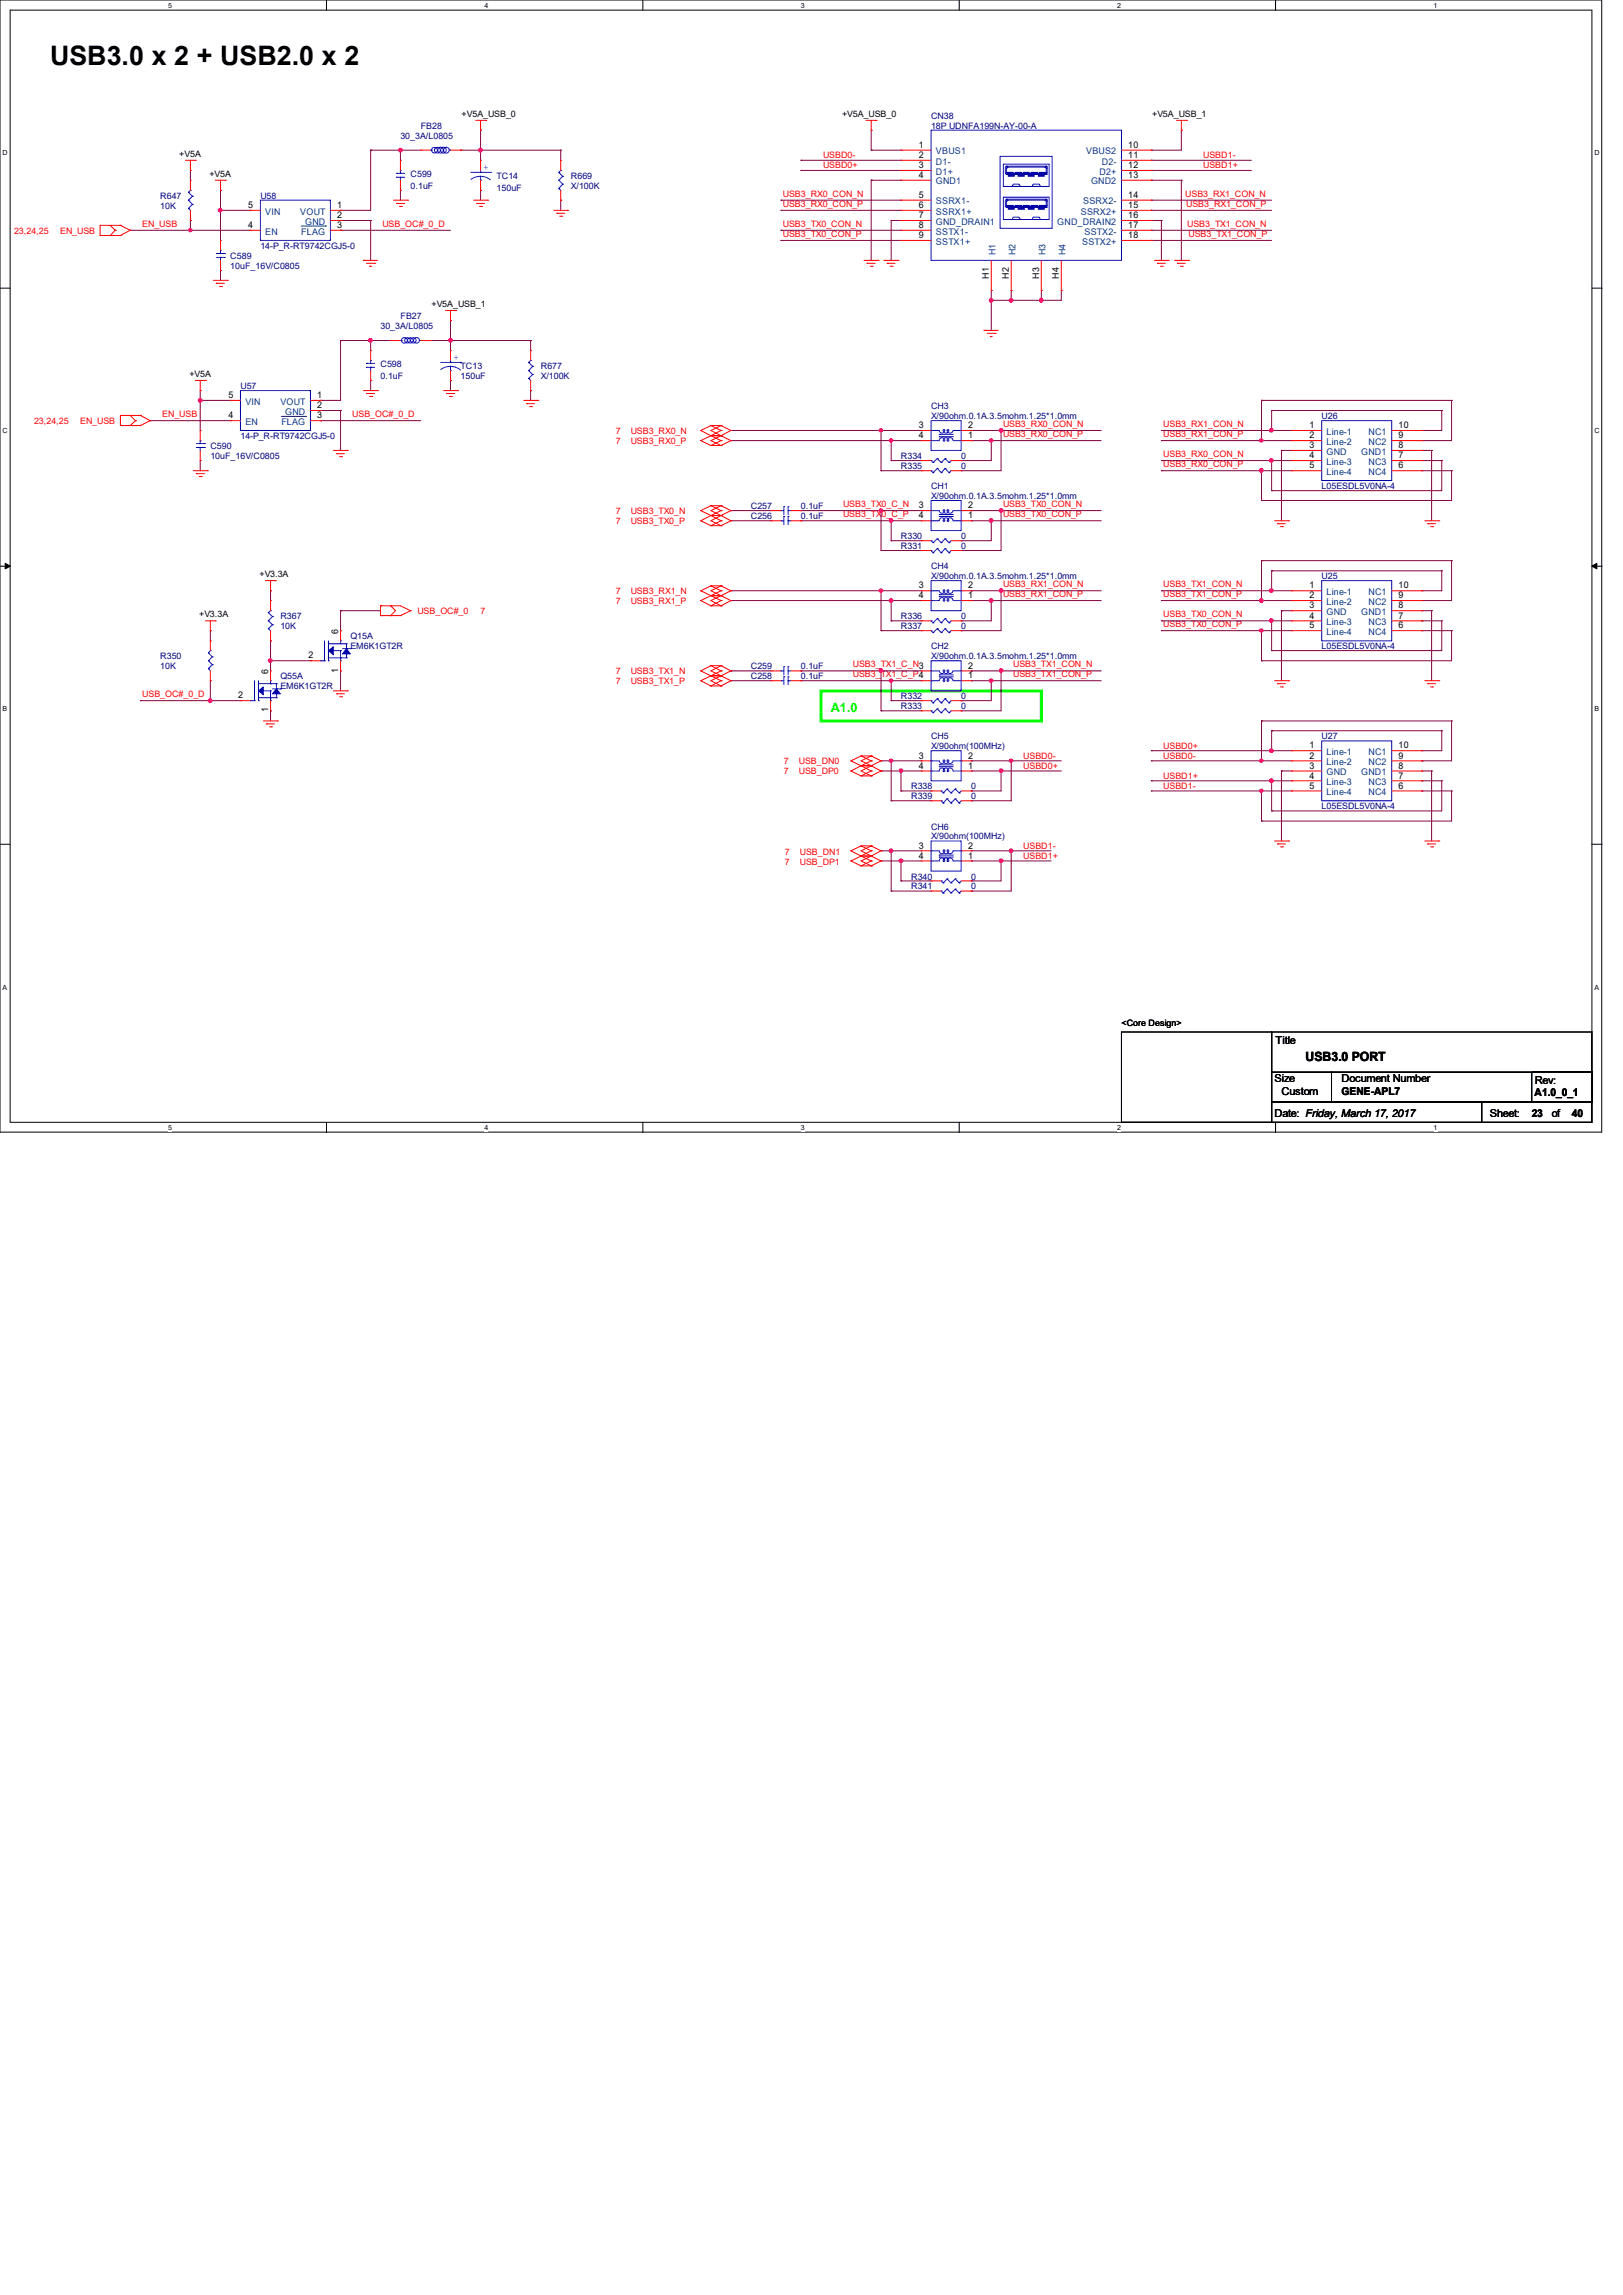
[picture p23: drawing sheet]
<svg xmlns="http://www.w3.org/2000/svg" width="210mm" height="297mm" viewBox="0 0 210 297" stroke-linecap="round" stroke-linejoin="round" font-family="sans-serif">
<defs><g id="words">
<text font-size="3.5" x="6.5" y="8.4">USB3.0 x 2 + USB2.0 x 2</text>
<text font-size="1.7" fill="#0f0" x="107.5" y="92.2">A1.0</text>
<text font-size="1.7" x="168.9" y="137.3">USB3.0 PORT</text>
<g font-size="1.4">
<text x="165.1" y="135.1">Title</text>
<text x="164.9" y="140.1">Size</text>
<text x="165.8" y="141.7">Custom</text>
<text x="173.6" y="141.7">GENE-APL7</text>
<text x="173.6" y="140.1">Document Number</text>
<text x="198.6" y="141.9">A1.0_0_1</text>
<text x="198.6" y="140.3">Rev:</text>
<text x="164.9" y="144.6">Date: Friday, March 17, 2017</text>
<text x="192.8" y="144.6">Sheet:</text>
<text x="198.2" y="144.6">23</text>
<text x="200.8" y="144.6">of</text>
<text x="203.4" y="144.6">40</text>
</g>
<g font-size="1.2">
<text x="118.9" y="19.1">1</text>
<text x="118.9" y="20.4">2</text>
<text x="118.9" y="21.8">3</text>
<text x="118.9" y="23">4</text>
<text x="146" y="19.1">10</text>
<text x="146" y="20.4">11</text>
<text x="146" y="21.8">12</text>
<text x="146" y="23">13</text>
<text x="32.1" y="29.5">4</text>
<text x="32.1" y="26.9">5</text>
<text x="43.6" y="29.5">3</text>
<text x="43.6" y="28.2">2</text>
<text x="43.6" y="26.9">1</text>
<text x="118.9" y="25.6">5</text>
<text x="118.9" y="26.9">6</text>
<text x="118.9" y="28.2">7</text>
<text x="118.9" y="29.5">8</text>
<text x="146" y="25.6">14</text>
<text x="146" y="26.9">15</text>
<text x="146" y="28.2">16</text>
<text x="146" y="29.5">17</text>
<text x="118.9" y="30.8">9</text>
<text x="146" y="30.8">18</text>
<text x="128" y="36.1" transform="rotate(-90 128 36.1)">H1</text>
<text x="130.6" y="36.1" transform="rotate(-90 130.6 36.1)">H2</text>
<text x="134.5" y="36.1" transform="rotate(-90 134.5 36.1)">H3</text>
<text x="137" y="36.1" transform="rotate(-90 137 36.1)">H4</text>
<text x="29.5" y="51.5">5</text>
<text x="41.1" y="52.8">2</text>
<text x="41.1" y="51.5">1</text>
<text x="29.5" y="54.1">4</text>
<text x="41.1" y="54.1">3</text>
<text x="118.9" y="56.7">4</text>
<text x="118.9" y="55.4">3</text>
<text x="125.3" y="55.4">2</text>
<text x="125.3" y="56.7">1</text>
<text x="169.5" y="55.4">1</text>
<text x="169.5" y="56.7">2</text>
<text x="169.5" y="58">3</text>
<text x="169.5" y="59.3">4</text>
<text x="181" y="56.7">9</text>
<text x="181" y="59.3">7</text>
<text x="181" y="55.4">10</text>
<text x="181" y="58">8</text>
<text x="118.9" y="65.8">3</text>
<text x="125.3" y="65.8">2</text>
<text x="169.5" y="60.6">5</text>
<text x="181" y="60.6">6</text>
<text x="118.9" y="67.1">4</text>
<text x="125.3" y="67.1">1</text>
<text x="118.9" y="77.4">4</text>
<text x="118.9" y="76.2">3</text>
<text x="125.3" y="76.2">2</text>
<text x="125.3" y="77.4">1</text>
<text x="169.5" y="76.2">1</text>
<text x="169.5" y="77.4">2</text>
<text x="181" y="77.4">9</text>
<text x="181" y="76.2">10</text>
<text x="43.8" y="82" transform="rotate(-90 43.8 82)">6</text>
<text x="169.5" y="78.7">3</text>
<text x="169.5" y="80.1">4</text>
<text x="169.5" y="81.3">5</text>
<text x="181" y="80.1">7</text>
<text x="181" y="81.3">6</text>
<text x="181" y="78.7">8</text>
<text x="34.7" y="87.2" transform="rotate(-90 34.7 87.2)">6</text>
<text x="39.9" y="85.2">2</text>
<text x="43.8" y="87" transform="rotate(-90 43.8 87)">1</text>
<text x="125.3" y="86.5">2</text>
<text x="125.3" y="87.8">1</text>
<text x="30.8" y="90.4">2</text>
<text x="34.7" y="92.2" transform="rotate(-90 34.7 92.2)">1</text>
<text x="118.9" y="99.5">4</text>
<text x="118.9" y="98.2">3</text>
<text x="125.3" y="98.2">2</text>
<text x="125.3" y="99.5">1</text>
<text x="169.5" y="96.9">1</text>
<text x="169.5" y="98.2">2</text>
<text x="169.5" y="99.5">3</text>
<text x="169.5" y="100.8">4</text>
<text x="181" y="98.2">9</text>
<text x="181" y="100.8">7</text>
<text x="181" y="96.9">10</text>
<text x="181" y="99.5">8</text>
<text x="169.5" y="102.1">5</text>
<text x="181" y="102.1">6</text>
<text x="118.9" y="111.1">4</text>
<text x="118.9" y="109.8">3</text>
<text x="125.3" y="109.8">2</text>
<text x="125.3" y="111.1">1</text>
</g>
<g font-size="1.2" fill="#004080">
<text x="121.1" y="20">VBUS1</text>
<text x="121.1" y="21.3">D1-</text>
<text x="121.1" y="22.6">D1+</text>
<text x="121.1" y="23.9">GND1</text>
<text x="140.5" y="20">VBUS2</text>
<text x="141.2" y="23.9">GND2</text>
<text x="142.3" y="22.6">D2+</text>
<text x="142.6" y="21.3">D2-</text>
<text x="34.3" y="27.8">VIN</text>
<text x="38.9" y="27.8">VOUT</text>
<text x="39.5" y="29.1">GND</text>
<text x="121.1" y="26.5">SSRX1-</text>
<text x="121.1" y="27.8">SSRX1+</text>
<text x="121.1" y="29.1">GND_DRAIN1</text>
<text x="136.8" y="29.1">GND_DRAIN2</text>
<text x="139.9" y="27.8">SSRX2+</text>
<text x="140.2" y="26.5">SSRX2-</text>
<text x="34.3" y="30.4">EN</text>
<text x="39" y="30.4">FLAG</text>
<text x="121.1" y="30.4">SSTX1-</text>
<text x="121.1" y="31.7">SSTX1+</text>
<text x="128.8" y="33.1" transform="rotate(-90 128.8 33.1)">H1</text>
<text x="131.4" y="33.1" transform="rotate(-90 131.4 33.1)">H2</text>
<text x="135.3" y="33.1" transform="rotate(-90 135.3 33.1)">H3</text>
<text x="137.9" y="33.1" transform="rotate(-90 137.9 33.1)">H4</text>
<text x="140" y="31.7">SSTX2+</text>
<text x="140.3" y="30.4">SSTX2-</text>
<text x="31.7" y="52.4">VIN</text>
<text x="36.3" y="52.4">VOUT</text>
<text x="36.9" y="53.7">GND</text>
<text x="31.7" y="55">EN</text>
<text x="36.4" y="55">FLAG</text>
<text x="171.7" y="56.3">Line-1</text>
<text x="171.7" y="57.6">Line-2</text>
<text x="171.7" y="58.8">GND</text>
<text x="176.1" y="58.8">GND1</text>
<text x="177.1" y="57.6">NC2</text>
<text x="177.1" y="56.3">NC1</text>
<text x="171.7" y="60.2">Line-3</text>
<text x="171.7" y="61.5">Line-4</text>
<text x="177.1" y="60.2">NC3</text>
<text x="177.1" y="61.5">NC4</text>
<text x="171.7" y="77">Line-1</text>
<text x="177.1" y="77">NC1</text>
<text x="171.7" y="78.3">Line-2</text>
<text x="171.7" y="79.6">GND</text>
<text x="171.7" y="80.9">Line-3</text>
<text x="171.7" y="82.2">Line-4</text>
<text x="176.1" y="79.6">GND1</text>
<text x="177.1" y="78.3">NC2</text>
<text x="177.1" y="80.9">NC3</text>
<text x="177.1" y="82.2">NC4</text>
<text x="171.7" y="97.7">Line-1</text>
<text x="171.7" y="99">Line-2</text>
<text x="171.7" y="100.3">GND</text>
<text x="171.7" y="101.6">Line-3</text>
<text x="176.1" y="100.3">GND1</text>
<text x="177.1" y="99">NC2</text>
<text x="177.1" y="101.6">NC3</text>
<text x="177.1" y="97.7">NC1</text>
<text x="171.7" y="102.9">Line-4</text>
<text x="177.1" y="102.9">NC4</text>
</g>
<g font-size="1.1" fill="#000080">
<text x="51.8" y="17.9">30_3A/L0805</text>
<text x="54.4" y="16.7">FB28</text>
<text x="120.5" y="15.4">CN38</text>
<text x="120.5" y="16.7">18P UDNFA199N-AY-00-A</text>
<text x="53.1" y="22.9">C599</text>
<text x="64.3" y="23.2">TC14</text>
<text x="73.9" y="23.2">R669</text>
<text x="20.7" y="25.7">R647</text>
<text x="20.7" y="27">10K</text>
<text x="33.7" y="25.7">U58</text>
<text x="53.1" y="24.4">0.1uF</text>
<text x="64.3" y="24.7">150uF</text>
<text x="73.9" y="24.4">X/100K</text>
<text x="29.8" y="33.5">C589</text>
<text x="29.8" y="34.8">10uF_16V/C0805</text>
<text x="33.7" y="32.2">14-P_R-RT9742CGJ5-0</text>
<text x="51.8" y="41.3">FB27</text>
<text x="49.2" y="42.6">30_3A/L0805</text>
<text x="49.2" y="47.5">C598</text>
<text x="59.6" y="47.8">TC13</text>
<text x="70" y="47.8">R677</text>
<text x="31.1" y="50.3">U57</text>
<text x="49.2" y="49.1">0.1uF</text>
<text x="59.6" y="49.1">150uF</text>
<text x="70" y="49.1">X/100K</text>
<text x="120.5" y="52.9">CH3</text>
<text x="27.2" y="58.1">C590</text>
<text x="27.2" y="59.4">10uF_16V/C0805</text>
<text x="31.1" y="56.8">14-P_R-RT9742CGJ5-0</text>
<text x="116.6" y="59.4">R334</text>
<text x="120.5" y="54.2">X/90ohm.0.1A.3.5mohm.1.25*1.0mm</text>
<text x="124.4" y="59.4">0</text>
<text x="171" y="54.2">U26</text>
<text x="97.2" y="65.9">C257</text>
<text x="103.6" y="65.9">0.1uF</text>
<text x="116.6" y="60.7">R335</text>
<text x="120.5" y="63.3">CH1</text>
<text x="120.5" y="64.6">X/90ohm.0.1A.3.5mohm.1.25*1.0mm</text>
<text x="124.4" y="60.7">0</text>
<text x="171" y="63.3">L05ESDL5V0NA-4</text>
<text x="97.2" y="67.2">C256</text>
<text x="103.6" y="67.2">0.1uF</text>
<text x="116.6" y="71.1">R331</text>
<text x="116.6" y="69.8">R330</text>
<text x="124.4" y="71.1">0</text>
<text x="124.4" y="69.8">0</text>
<text x="120.5" y="73.7">CH4</text>
<text x="120.5" y="75">X/90ohm.0.1A.3.5mohm.1.25*1.0mm</text>
<text x="171" y="75">U25</text>
<text x="36.3" y="80.1">R367</text>
<text x="36.3" y="81.5">10K</text>
<text x="45.3" y="82.7">Q15A</text>
<text x="116.6" y="80.1">R336</text>
<text x="116.6" y="81.5">R337</text>
<text x="124.4" y="80.1">0</text>
<text x="124.4" y="81.5">0</text>
<text x="20.7" y="85.3">R350</text>
<text x="20.7" y="86.6">10K</text>
<text x="36.3" y="87.9">Q55A</text>
<text x="36.3" y="89.2">EM6K1GT2R</text>
<text x="45.3" y="84">EM6K1GT2R</text>
<text x="97.2" y="87.9">C258</text>
<text x="97.2" y="86.6">C259</text>
<text x="103.6" y="87.9">0.1uF</text>
<text x="103.6" y="86.6">0.1uF</text>
<text x="120.5" y="84">CH2</text>
<text x="120.5" y="85.3">X/90ohm.0.1A.3.5mohm.1.25*1.0mm</text>
<text x="171" y="84">L05ESDL5V0NA-4</text>
<text x="116.6" y="90.5">R332</text>
<text x="116.6" y="91.8">R333</text>
<text x="120.5" y="95.7">CH5</text>
<text x="124.4" y="90.5">0</text>
<text x="124.4" y="91.8">0</text>
<text x="171" y="95.7">U27</text>
<text x="120.5" y="97">X/90ohm(100MHz)</text>
<text x="117.9" y="103.5">R339</text>
<text x="117.9" y="102.2">R338</text>
<text x="120.5" y="107.4">CH6</text>
<text x="125.7" y="103.5">0</text>
<text x="125.7" y="102.2">0</text>
<text x="171" y="104.7">L05ESDL5V0NA-4</text>
<text x="117.9" y="113.8">R340</text>
<text x="120.5" y="108.6">X/90ohm(100MHz)</text>
<text x="125.7" y="113.8">0</text>
<text x="117.9" y="115.1">R341</text>
<text x="125.7" y="115.1">0</text>
</g>
<g font-size="1.1">
<text x="59.7" y="15.1">+V5A_USB_0</text>
<text x="109" y="15.1">+V5A_USB_0</text>
<text x="149.1" y="15.1">+V5A_USB_1</text>
<text x="23.2" y="20.3">+V5A</text>
<text x="27.1" y="22.9">+V5A</text>
<text x="55.8" y="39.7">+V5A_USB_1</text>
<text x="24.5" y="48.8">+V5A</text>
<text x="33.6" y="74.7">+V3.3A</text>
<text x="25.8" y="79.9">+V3.3A</text>
<text x="145.1" y="132.7">&lt;Core Design&gt;</text>
</g>
<g font-size="1.1" fill="#00f">
<text x="62.6" y="22">+</text>
<text x="58.7" y="46.6">+</text>
</g>
<g font-size="1.1" fill="#f00">
<text x="106.5" y="20.5">USBD0-</text>
<text x="106.5" y="21.8">USBD0+</text>
<text x="155.7" y="20.5">USBD1-</text>
<text x="155.7" y="21.8">USBD1+</text>
<text x="18.4" y="29.3">EN_USB</text>
<text x="49.5" y="29.3">USB_OC#_0_D</text>
<text x="101.3" y="29.3">USB3_TX0_CON_N</text>
<text x="101.3" y="25.4">USB3_RX0_CON_N</text>
<text x="101.3" y="26.8">USB3_RX0_CON_P</text>
<text x="153.4" y="25.4">USB3_RX1_CON_N</text>
<text x="153.5" y="26.8">USB3_RX1_CON_P</text>
<text x="153.6" y="29.3">USB3_TX1_CON_N</text>
<text x="1.8" y="30.3">23,24,25</text>
<text x="7.8" y="30.3">EN_USB</text>
<text x="101.3" y="30.7">USB3_TX0_CON_P</text>
<text x="153.8" y="30.7">USB3_TX1_CON_P</text>
<text x="21" y="54">EN_USB</text>
<text x="45.6" y="54">USB_OC#_0_D</text>
<text x="4.4" y="54.9">23,24,25</text>
<text x="10.4" y="54.9">EN_USB</text>
<text x="79.7" y="57.5">7</text>
<text x="79.7" y="56.2">7</text>
<text x="81.6" y="57.5">USB3_RX0_P</text>
<text x="81.6" y="56.2">USB3_RX0_N</text>
<text x="129.8" y="56.6">USB3_RX0_CON_P</text>
<text x="129.8" y="55.2">USB3_RX0_CON_N</text>
<text x="150.5" y="59.1">USB3_RX0_CON_N</text>
<text x="150.5" y="55.2">USB3_RX1_CON_N</text>
<text x="150.5" y="56.6">USB3_RX1_CON_P</text>
<text x="109.1" y="65.6">USB3_TX0_C_N</text>
<text x="129.8" y="65.6">USB3_TX0_CON_N</text>
<text x="150.5" y="60.5">USB3_RX0_CON_P</text>
<text x="79.7" y="67.8">7</text>
<text x="79.7" y="66.5">7</text>
<text x="81.6" y="67.8">USB3_TX0_P</text>
<text x="81.6" y="66.5">USB3_TX0_N</text>
<text x="109.1" y="66.9">USB3_TX0_C_P</text>
<text x="129.8" y="66.9">USB3_TX0_CON_P</text>
<text x="79.7" y="76.9">7</text>
<text x="81.6" y="76.9">USB3_RX1_N</text>
<text x="129.8" y="76">USB3_RX1_CON_N</text>
<text x="129.8" y="77.3">USB3_RX1_CON_P</text>
<text x="150.5" y="77.3">USB3_TX1_CON_P</text>
<text x="150.5" y="76">USB3_TX1_CON_N</text>
<text x="54" y="79.5">USB_OC#_0</text>
<text x="62.2" y="79.5">7</text>
<text x="79.7" y="78.2">7</text>
<text x="81.6" y="78.2">USB3_RX1_P</text>
<text x="150.5" y="81.2">USB3_TX0_CON_P</text>
<text x="150.5" y="79.9">USB3_TX0_CON_N</text>
<text x="79.7" y="88.6">7</text>
<text x="79.7" y="87.3">7</text>
<text x="81.6" y="88.6">USB3_TX1_P</text>
<text x="81.6" y="87.3">USB3_TX1_N</text>
<text x="110.4" y="86.4">USB3_TX1_C_N3</text>
<text x="110.4" y="87.6">USB3_TX1_C_P4</text>
<text x="131.1" y="86.4">USB3_TX1_CON_N</text>
<text x="131.1" y="87.6">USB3_TX1_CON_P</text>
<text x="18.4" y="90.2">USB_OC#_0_D</text>
<text x="101.4" y="100.2">7</text>
<text x="101.4" y="98.9">7</text>
<text x="103.4" y="100.2">USB_DP0</text>
<text x="103.4" y="98.9">USB_DN0</text>
<text x="132.4" y="99.5">USBD0+</text>
<text x="132.4" y="98.2">USBD0-</text>
<text x="150.5" y="96.9">USBD0+</text>
<text x="150.5" y="98.2">USBD0-</text>
<text x="150.5" y="100.8">USBD1+</text>
<text x="150.5" y="102.1">USBD1-</text>
<text x="101.6" y="111.9">7</text>
<text x="101.6" y="110.7">7</text>
<text x="103.5" y="111.9">USB_DP1</text>
<text x="103.5" y="110.7">USB_DN1</text>
<text x="132.4" y="109.9">USBD1-</text>
<text x="132.4" y="111.2">USBD1+</text>
</g>
<g font-size=".9">
<text x="21.8" y="1">5</text>
<text x="62.7" y="1">4</text>
<text x="103.6" y="1">3</text>
<text x="144.6" y="1">2</text>
<text x="185.5" y="1">1</text>
<text x=".3" y="20.1">D</text>
<text x="206.3" y="20.1">D</text>
<text x=".3" y="56.1">C</text>
<text x="206.3" y="56.1">C</text>
<text x=".3" y="92.1">B</text>
<text x="206.3" y="92.1">B</text>
<text x=".3" y="128.1">A</text>
<text x="206.3" y="128.1">A</text>
<text x="21.8" y="146.2">5</text>
<text x="62.7" y="146.2">4</text>
<text x="103.6" y="146.2">3</text>
<text x="144.6" y="146.2">2</text>
<text x="185.5" y="146.2">1</text>
</g>
</g></defs>
<path d="M0 0h207.3v146.5h-207.3zM1.3 1.3h204.7v143.9h-204.7z" fill="none" stroke="#000" stroke-width=".13"/>
<g fill="#fff">
<path d="M21.8 .2h.5v1h-.5z"/>
<path d="M21.8 145.4h.5v1h-.5z"/>
</g>
<path d="M42.2 0v1.3M42.2 145.2v1.4" fill="none" stroke="#000" stroke-width=".13"/>
<g fill="#fff">
<path d="M62.7 .2h.5v1h-.5z"/>
<path d="M62.7 145.4h.5v1h-.5z"/>
</g>
<path d="M83.2 0v1.3M83.2 145.2v1.4" fill="none" stroke="#000" stroke-width=".13"/>
<g fill="#fff">
<path d="M103.6 .2h.5v1h-.5z"/>
<path d="M103.6 145.4h.5v1h-.5z"/>
</g>
<path d="M124.1 0v1.3M124.1 145.2v1.4" fill="none" stroke="#000" stroke-width=".13"/>
<g fill="#fff">
<path d="M144.6 .2h.5v1h-.5z"/>
<path d="M144.6 145.4h.5v1h-.5z"/>
</g>
<path d="M165.1 0v1.3M165.1 145.2v1.4" fill="none" stroke="#000" stroke-width=".13"/>
<g fill="#fff">
<path d="M185.5 .2h.5v1h-.5z"/>
<path d="M185.5 145.4h.5v1h-.5z"/>
<path d="M.3 19.3h.7v1h-.7z"/>
<path d="M206.3 19.3h.7v1h-.7z"/>
<path d="M.3 55.3h.7v1h-.7z"/>
<path d="M206.3 55.3h.7v1h-.7z"/>
</g>
<path d="M0 37.3h1.3M206 37.3h1.3" fill="none" stroke="#000" stroke-width=".13"/>
<g fill="#fff">
<path d="M.3 91.3h.6v1h-.6z"/>
<path d="M206.3 91.3h.6v1h-.6z"/>
</g>
<path d="M0 73.3h1.3M206 73.3h1.3" fill="none" stroke="#000" stroke-width=".13"/>
<path d="M.7 72.9l.6 .4-.6 .3zM206 73.3l.6-.4v.7z" fill="#000" stroke="#000" stroke-width=".13"/>
<g fill="#fff">
<path d="M.3 127.3h.6v1h-.6z"/>
<path d="M206.3 127.3h.6v1h-.6z"/>
</g>
<path d="M0 109.3h1.3M206 109.3h1.3M145.1 133.6h19.4v11.6h-19.4zM164.5 138.8h7.8v3.8h-7.8zM164.5 133.6h41.5v5.2h-41.5zM172.3 138.8h33.7v3.8h-33.7zM198.2 138.8h7.8v3.8h-7.8zM164.5 142.6h27.2v2.6h-27.2zM191.7 142.6h14.3v2.6h-14.3z" fill="none" stroke="#000" stroke-width=".13"/>
<path d="M106.3 89.4h28.4v3.9h-28.4z" fill="none" stroke="#0f0" stroke-width=".38"/>
<g fill="none" stroke="#800040" stroke-width=".13">
<path d="M48 19.4h.1M48 19.4h6.4M48 19.4v7.8h-3.9M51.8 19.4h.1M51.8 19.4v1.3M59.6 19.4h.1M59.6 19.4h13M62.2 19.4h.1M62.2 16.8h.1M62.2 16.8v3.9M72.6 19.4h.1M72.6 19.4v1.3"/>
<path d="M112.7 16.8h.1M112.7 19.4h.1M112.7 19.4h3.9M112.7 16.8v2.6M149 19.4h.1M152.9 16.8h.1M152.9 16.8v2.6h-3.9M16.8 29.8h.1M16.8 29.8h15.6M24.6 28.5h.1M24.6 29.8h.1M24.6 22.1h.1"/>
<path d="M24.6 22.1v1.2M24.6 28.5v1.3M28.5 24.6h.1M28.5 27.2h.1M28.5 35h.1M28.5 27.2h3.9M28.5 24.6v6.5M28.5 35v1.3M44.1 27.2h.1M44.1 28.5h.1M44.1 29.8h.1M44.1 29.8h14.2"/>
<path d="M44.1 28.5h3.9M48 28.5h.1M48 28.5v5.2M51.8 24.6h.1M51.8 24.6v1.3M62.2 24.6h.1M62.2 24.6v1.3M72.6 25.9h.1M72.6 25.9v1.3M101 31.1h.1M101 29.8h.1M101 25.9h.1"/>
<path d="M101 27.2h.1M101 31.1h15.6M101 29.8h15.6M101 25.9h15.6M101 27.2h15.6M103.6 20.7h.1M103.6 22.1h.1M103.6 20.7h13M103.6 22.1h13M112.7 23.3h.1M112.7 23.3h3.9M112.7 23.3v10.4"/>
<path d="M115.3 28.5h.1M115.3 28.5v5.2M115.3 28.5h1.3M128.3 37.6h.1M128.3 38.9h.1M128.3 37.6v5.2M130.9 37.6h.1M130.9 38.9h.1M130.9 37.6v1.3M134.7 37.6h.1M134.7 38.9h.1M134.7 37.6v1.3"/>
<path d="M137.3 37.6h.1M137.3 37.6v1.3h-9M149 20.7h.1M149 22.1h.1M149 25.9h.1M149 27.2h.1M149 28.5h.1M149 23.3h.1M149 31.1h.1M149 29.8h.1M149 20.7h12.9M149 22.1h12.9"/>
<path d="M149 31.1h15.5M149 29.8h15.5M149 28.5h1.3M149 25.9h15.5M149 27.2h15.5M149 23.3h3.9M150.3 28.5h.1M150.3 28.5v5.2M152.9 23.3h.1M152.9 23.3v10.4M19.4 54.4h.1M19.4 54.4h10.4"/>
<path d="M25.9 51.8h.1M25.9 59.6h.1M25.9 50.5h.1M25.9 51.8h3.9M25.9 50.5v5.2M25.9 59.6v1.3M41.5 54.4h.1M41.5 53.1h.1M41.5 51.8h.1M41.5 53.1h2.6M41.5 54.4h12.9M44.1 53.1h.1"/>
<path d="M44.1 44.1h.1M44.1 44.1v7.7h-2.6M44.1 53.1v5.2M44.1 44.1h6.4M48 44.1h.1M48 49.2h.1M48 44.1v1.2M48 49.2v1.3M55.7 44.1h.1M55.7 44.1h13M58.3 49.2h.1M58.3 44.1h.1"/>
<path d="M58.3 41.5h.1M58.3 41.5v3.8M58.3 49.2v1.3M68.7 44.1h.1M68.7 50.5h.1M68.7 44.1v1.2M68.7 50.5v1.3M94.6 55.7h.1M94.6 57h.1M94.6 55.7h24.6M94.6 57h24.6M114 55.7h.1"/>
<path d="M114 55.7v5.2M115.3 59.6h.1M115.3 57h.1M115.3 59.6h3.9M115.3 57v2.6M124.4 59.6h.1M125.7 55.7h.1M125.7 57h.1M125.7 55.7h16.8M125.7 57h16.8M128.3 57h.1M128.3 57v2.6h-3.9"/>
<path d="M129.5 55.7h.1M129.5 55.7v5.2h-5.1M150.3 59.6h.1M150.3 55.7h.1M150.3 57h.1M150.3 55.7h16.8M150.3 57h16.8M150.3 59.6h16.8M163.2 57h.1M163.2 51.8h.1M163.2 51.8v5.2M163.2 51.8h24.6"/>
<path d="M164.5 59.6h.1M164.5 55.7h.1M164.5 53.1h.1M164.5 53.1v2.6M164.5 59.6v3.9M164.5 53.1h22.1M165.8 58.3h.1M165.8 58.3v9.1M165.8 58.3h1.3M184 55.7h.1M184 59.6h.1M184 58.3h.1"/>
<path d="M184 57h.1M184 59.6h2.6M184 58.3h1.3M185.3 58.3h.1M185.3 58.3v9.1M186.6 53.1h.1M186.6 59.6h.1M186.6 53.1v2.6h-2.6M186.6 59.6v3.9h-22.1M187.8 51.8h.1M187.8 51.8v5.2h-3.8M35 76.5h.1"/>
<path d="M35 76.5v1.2M44.1 79h.1M44.1 79v2.6M44.1 79h5.1M94.6 67.4h.1M94.6 66.1h.1M94.6 76.5h.1M94.6 77.7h.1M94.6 67.4h5.2M94.6 66.1h5.2M94.6 76.5h24.6M94.6 77.7h24.6"/>
<path d="M103.6 66.1h.1M103.6 67.4h.1M103.6 67.4h15.6M103.6 66.1h15.6M114 60.9h.1M114 71.2h.1M114 66.1h.1M114 76.5h.1M114 60.9h5.2M114 66.1v5.1M114 76.5v5.1M114 71.2h5.2"/>
<path d="M115.3 70h.1M115.3 67.4h.1M115.3 77.7h.1M115.3 67.4v2.6M115.3 77.7v2.6M115.3 70h3.9M124.4 60.9h.1M124.4 70h.1M124.4 71.2h.1M125.7 66.1h.1M125.7 67.4h.1M125.7 77.7h.1"/>
<path d="M125.7 76.5h.1M125.7 67.4h16.8M125.7 66.1h16.8M125.7 76.5h16.8M125.7 77.7h16.8M128.3 67.4h.1M128.3 77.7h.1M128.3 77.7v2.6h-3.9M128.3 67.4v2.6h-3.9M129.5 66.1h.1M129.5 76.5h.1M129.5 76.5v5.1h-5.1"/>
<path d="M129.5 66.1v5.1h-5.1M150.3 60.9h.1M150.3 77.7h.1M150.3 76.5h.1M150.3 76.5h16.8M150.3 77.7h16.8M150.3 60.9h16.8M163.2 77.7h.1M163.2 72.6h.1M163.2 60.9h.1M163.2 64.8h.1M163.2 60.9v3.9"/>
<path d="M163.2 72.6v5.1M163.2 72.6h24.6M164.5 76.5h.1M164.5 73.9h.1M164.5 63.5h.1M164.5 73.9v2.6M164.5 73.9h22.1M165.8 79h.1M165.8 79h1.3M165.8 79v9.1M184 76.5h.1M184 77.7h.1"/>
<path d="M184 79h.1M184 60.9h.1M184 79h1.3M184 60.9h3.8M185.3 79h.1M185.3 79v9.1M186.6 73.9h.1M186.6 73.9v2.6h-2.6M187.8 72.6h.1M187.8 60.9h.1M187.8 72.6v5.1h-3.8M187.8 60.9v3.9h-24.6"/>
<path d="M18.2 90.7h.1M18.2 90.7h12.9M27.2 90.7h.1M27.2 81.6h.1M27.2 88.1h.1M27.2 81.6v1.3M27.2 88.1v2.6M35 92h.1M35 85.5h.1M35 82.9h.1M35 82.9v3.9M35 92v1.3"/>
<path d="M35 85.5h5.2M44.1 86.8h.1M44.1 86.8v2.6M94.6 88.1h.1M94.6 86.8h.1M94.6 88.1h5.2M94.6 86.8h5.2M103.6 86.8h.1M103.6 88.1h.1M103.6 88.1h15.6M103.6 86.8h15.6M114 99.8h.1"/>
<path d="M114 98.5h.1M114 81.6h.1M114 92h.1M114 86.8h.1M114 81.6h5.2M114 98.5h5.2M114 99.8h5.2M114 86.8v5.2M114 92h5.2M115.3 80.3h.1M115.3 90.7h.1M115.3 88.1h.1"/>
<path d="M115.3 98.5h.1M115.3 90.7h3.9M115.3 80.3h3.9M115.3 88.1v2.6M115.3 98.5v5.1M116.6 99.8h.1M116.6 99.8v2.6M124.4 80.3h.1M124.4 81.6h.1M124.4 90.7h.1M124.4 92h.1M125.7 86.8h.1"/>
<path d="M125.7 88.1h.1M125.7 98.5h.1M125.7 99.8h.1M125.7 88.1h16.8M125.7 86.8h16.8M125.7 98.5h11.6M125.7 99.8h11.6M128.3 88.1h.1M128.3 88.1v2.6h-3.9M129.5 86.8h.1M129.5 99.8h.1M129.5 99.8v2.6h-3.8"/>
<path d="M129.5 86.8v5.2h-5.1M130.9 98.5h.1M130.9 98.5v5.1h-5.2M149 97.2h.1M149 98.5h.1M149 97.2h18.1M149 98.5h18.1M150.3 81.6h.1M150.3 80.3h.1M150.3 80.3h16.8M150.3 81.6h16.8M163.2 81.6h.1"/>
<path d="M163.2 85.5h.1M163.2 98.5h.1M163.2 93.3h.1M163.2 81.6v3.9M163.2 93.3v5.2M163.2 93.3h24.6M164.5 80.3h.1M164.5 84.2h.1M164.5 97.2h.1M164.5 94.6h.1M164.5 80.3v3.9M164.5 94.6v2.6"/>
<path d="M164.5 94.6h22.1M165.8 99.8h.1M165.8 99.8v9M165.8 99.8h1.3M184 80.3h.1M184 81.6h.1M184 97.2h.1M184 98.5h.1M184 99.8h.1M184 80.3h2.6M184 81.6h3.8M184 99.8h1.3"/>
<path d="M185.3 99.8h.1M185.3 99.8v9M186.6 80.3h.1M186.6 94.6h.1M186.6 80.3v3.9h-22.1M186.6 94.6v2.6h-2.6M187.8 81.6h.1M187.8 93.3h.1M187.8 81.6v3.9h-24.6M187.8 93.3v5.2h-3.8M114 111.4h.1M114 110.1h.1"/>
<path d="M114 111.4h5.2M114 110.1h5.2M115.3 103.6h.1M115.3 115.3h.1M115.3 110.1h.1M115.3 110.1v5.2M115.3 103.6h5.2M115.3 115.3h5.2M116.6 102.4h.1M116.6 114h.1M116.6 111.4h.1M116.6 102.4h3.9"/>
<path d="M116.6 111.4v2.6M116.6 114h3.9M125.7 111.4h.1M125.7 110.1h.1M125.7 102.4h.1M125.7 103.6h.1M125.7 114h.1M125.7 115.3h.1M125.7 111.4h10.3M125.7 110.1h10.3M129.5 111.4h.1M129.5 111.4v2.6h-3.8"/>
<path d="M130.9 110.1h.1M130.9 110.1v5.2h-5.2M149 101h.1M149 102.4h.1M149 101h18.1M149 102.4h18.1M163.2 102.4h.1M163.2 106.3h.1M163.2 102.4v3.9M164.5 101h.1M164.5 104.9h.1M164.5 101v3.9"/>
<path d="M184 101h.1M184 102.4h.1M184 101h2.6M184 102.4h3.8M186.6 101h.1M186.6 101v3.9h-22.1M187.8 102.4h.1M187.8 102.4v3.9h-24.6"/>
</g>
<g fill="#f0f" stroke="#f0f" stroke-width=".13">
<circle cx="51.8" cy="19.4" r=".24"/>
<circle cx="62.2" cy="19.4" r=".24"/>
<circle cx="114" cy="55.7" r=".22"/>
<circle cx="115.3" cy="57" r=".22"/>
<circle cx="114" cy="66.1" r=".22"/>
<circle cx="115.3" cy="67.3" r=".24"/>
<circle cx="27.2" cy="90.7" r=".24"/>
<circle cx="35" cy="85.5" r=".24"/>
<circle cx="114" cy="76.4" r=".22"/>
<circle cx="115.3" cy="77.7" r=".24"/>
<circle cx="114" cy="86.8" r=".24"/>
<circle cx="115.3" cy="88.1" r=".22"/>
<circle cx="164.5" cy="76.4" r=".24"/>
<circle cx="163.2" cy="77.7" r=".24"/>
<circle cx="164.5" cy="97.2" r=".24"/>
<circle cx="163.2" cy="98.5" r=".22"/>
<circle cx="164.5" cy="101" r=".24"/>
<circle cx="163.2" cy="102.4" r=".22"/>
<circle cx="130.8" cy="38.9" r=".24"/>
<circle cx="128.2" cy="38.9" r=".24"/>
<circle cx="134.7" cy="38.9" r=".24"/>
<circle cx="164.5" cy="59.6" r=".24"/>
<circle cx="163.2" cy="60.9" r=".24"/>
<circle cx="164.5" cy="55.7" r=".24"/>
<circle cx="163.2" cy="57" r=".22"/>
<circle cx="163.2" cy="81.6" r=".22"/>
<circle cx="164.5" cy="80.3" r=".24"/>
<circle cx="130.8" cy="98.5" r=".22"/>
<circle cx="116.6" cy="111.4" r=".24"/>
<circle cx="24.6" cy="29.8" r=".22"/>
<circle cx="28.5" cy="27.2" r=".24"/>
<circle cx="128.3" cy="57" r=".22"/>
<circle cx="129.5" cy="55.7" r=".24"/>
<circle cx="128.2" cy="67.3" r=".24"/>
<circle cx="129.5" cy="66.1" r=".24"/>
<circle cx="128.2" cy="77.7" r=".24"/>
<circle cx="129.5" cy="76.4" r=".24"/>
<circle cx="129.5" cy="86.8" r=".24"/>
<circle cx="128.3" cy="88.1" r=".22"/>
<circle cx="116.6" cy="99.7" r=".24"/>
<circle cx="129.5" cy="99.7" r=".24"/>
<circle cx="115.3" cy="98.5" r=".22"/>
<circle cx="115.3" cy="110.1" r=".24"/>
<circle cx="130.8" cy="110.1" r=".24"/>
<circle cx="129.5" cy="111.4" r=".24"/>
<circle cx="25.9" cy="51.8" r=".24"/>
<circle cx="47.9" cy="44.1" r=".24"/>
<circle cx="58.3" cy="44.1" r=".24"/>
</g>
<g fill="none" stroke="#f00" stroke-width=".13">
<path d="M54.4 19.4h.1M54.4 19.4h1.3M58.3 19.4h1.3M59.6 19.4h.1M61.6 15.6h1.3M62.2 16.8h.1M62.2 15.6v1.2M62.9 15.6h.1M112.1 15.6h1.3M112.7 16.8h.1M112.7 15.6v1.2M113.4 15.6h.1"/>
<path d="M116.6 19.4h.1M116.6 19.4h3.9M145.1 19.4h3.9M149 19.4h.1M152.2 15.6h1.3M152.9 16.8h.1M152.9 15.6v1.2M153.5 15.6h.1M13 30.5h.1M13 30.5h2.6M14.3 29.2l.6 .6M14.9 29.8h.1"/>
<path d="M14.9 29.8l-.6 .7M15.6 29.2h.1M15.6 30.5h.1M15.6 29.2h-2.6v1.3M15.6 29.2l1.2 .6M16.8 29.8h.1M16.8 29.8l-1.2 .7M24 20.7h1.3M24.6 22.1h.1M24.6 28.5h.1M24.6 23.3h.1M24.6 20.7v1.4"/>
<path d="M24.6 23.3v1.3M24.6 27.2v1.3M25.3 20.7h.1M27.6 36.3h1.8M27.9 23.3h1.3M28 36.7h.1M28 36.7h1M28.4 37.1h.3M28.5 24.6h.1M28.5 35h.1M28.5 31.1h.1M28.5 23.3v1.3"/>
<path d="M28.5 31.1v1.3M28.5 33.7v1.3M28.7 37.1h.1M29.2 23.3h.1M29.4 36.3h.1M32.4 29.8h.1M32.4 27.2h.1M32.4 27.2h1.3M32.4 29.8h1.3M42.8 27.2h1.3M42.8 29.8h1.3M42.8 28.5h1.3"/>
<path d="M44.1 29.8h.1M44.1 28.5h.1M44.1 27.2h.1M47 33.7h.1M47 33.7h1.9M47.4 34.1h1.1M47.8 34.5h.1M47.8 34.5h.3M48.5 34.1h.1M50.9 25.9h1.8M51.3 26.3h.1M51.3 26.3h1.1"/>
<path d="M51.7 26.7h.2M51.8 24.6h.1M51.8 20.7h.1M51.8 20.7v1.4M51.8 23.3v1.3M51.9 26.7h.1M52.7 25.9h.1M61.3 25.9h1.8M61.7 26.3h.1M61.7 26.3h1M62.1 26.7h.2M62.2 20.7h.1"/>
<path d="M62.2 24.6h.1M62.2 20.7v1.4M62.2 23.3v1.3M62.3 26.7h.1M63.1 25.9h.1M71.7 27.2h1.7M72.1 27.6h.1M72.1 27.6h1M72.4 28h.3M72.6 25.9h.1M72.6 20.7h.1M72.6 20.7v1.4"/>
<path d="M72.6 24.6v1.3M72.7 28h.1M73.4 27.2h.1M111.8 33.7h1.8M112.2 34.1h.1M112.2 34.1h1M112.6 34.5h.3M112.9 34.5h.1M113.6 33.7h.1M114.4 33.7h1.8M114.8 34.1h.1M114.8 34.1h1"/>
<path d="M115.2 34.5h.2M115.4 34.5h.1M116.2 33.7h.1M116.6 20.7h.1M116.6 22.1h.1M116.6 23.3h.1M116.6 25.9h.1M116.6 27.2h.1M116.6 28.5h.1M116.6 29.8h.1M116.6 31.1h.1M116.6 25.9h3.9"/>
<path d="M116.6 27.2h3.9M116.6 20.7h3.9M116.6 23.3h3.9M116.6 29.8h3.9M116.6 28.5h3.9M116.6 22.1h3.9M116.6 31.1h3.9M128.3 37.6h.1M128.3 33.7v3.9M130.9 37.6h.1M130.9 33.7v3.9M134.7 37.6h.1"/>
<path d="M134.7 33.7v3.9M137.3 37.6h.1M137.3 33.7v3.9M145.1 25.9h3.9M145.1 27.2h3.9M145.1 20.7h3.9M145.1 23.3h3.9M145.1 29.8h3.9M145.1 28.5h3.9M145.1 22.1h3.9M145.1 31.1h3.9M149 20.7h.1"/>
<path d="M149 22.1h.1M149 23.3h.1M149 25.9h.1M149 27.2h.1M149 28.5h.1M149 29.8h.1M149 31.1h.1M149.4 33.7h1.8M149.8 34.1h.1M149.8 34.1h1M150.2 34.5h.2M150.4 34.5h.1"/>
<path d="M151.2 33.7h.1M152 33.7h1.8M152.4 34.1h.1M152.4 34.1h1M152.7 34.5h.3M153 34.5h.1M153.8 33.7h.1M15.6 55.1h.1M15.6 55.1h2.6M16.8 53.8l.7 .6M17.5 54.4h.1M17.5 54.4l-.7 .7"/>
<path d="M18.2 53.8h.1M18.2 55.1h.1M18.2 53.8h-2.6v1.3M18.2 53.8l1.2 .6M19.4 54.4h.1M19.4 54.4l-1.2 .7M25.3 49.2h1.3M25.9 50.5h.1M25.9 59.6h.1M25.9 55.7h.1M25.9 49.2v1.3M25.9 55.7v1.3"/>
<path d="M25.9 58.3v1.3M26.6 49.2h.1M29.8 54.4h.1M29.8 51.8h.1M29.8 51.8h1.3M29.8 54.4h1.3M40.2 51.8h1.3M40.2 54.4h1.3M40.2 53.1h1.3M41.5 54.4h.1M41.5 53.1h.1M41.5 51.8h.1"/>
<path d="M43.1 58.3h1.9M43.6 58.7h.1M43.6 58.7h1M43.9 59.1h.3M44.2 59.1h.1M45 58.3h.1M47 50.5h1.9M47.4 50.9h.1M47.4 50.9h1.1M47.8 51.3h.3M48 49.2h.1M48 45.3h.1"/>
<path d="M48 45.3v1.4M48 48v1.2M48.1 51.3h.1M48.9 50.5h.1M50.5 44.1h.1M50.5 44.1h1.3M54.4 44.1h1.3M55.7 44.1h.1M57.4 50.5h1.8M57.7 40.2h1.3M57.8 50.9h.1M57.8 50.9h1"/>
<path d="M58.2 51.3h.2M58.3 41.5h.1M58.3 45.3h.1M58.3 49.2h.1M58.3 40.2v1.3M58.3 45.3v1.4M58.3 48v1.2M58.4 51.3h.1M59 40.2h.1M59.2 50.5h.1M67.8 51.8h1.8M68.2 52.2h.1"/>
<path d="M68.2 52.2h1M68.5 52.6h.3M68.7 50.5h.1M68.7 45.3h.1M68.7 45.3v1.4M68.7 49.2v1.3M68.8 52.6h.1M69.6 51.8h.1M90.7 57h.1M90.7 55.7h.1M90.7 57l1.3 .7M90.7 55.7l1.3 .7"/>
<path d="M92 56.4h.1M92 57.7h.1M92 55.1h.1M92 56.4h1.3M92 56.4l-1.3 .6M92 57.7h1.3M92 56.4l1.3 .6M92 55.1h1.3M92 55.1l-1.3 .6M92 55.1l1.3 .6M93.3 57.7h.1M93.3 56.4h.1"/>
<path d="M93.3 57h.1M93.3 55.1h.1M93.3 55.7h.1M93.3 56.4l1.3 .6M93.3 56.4l-1.3 .6 1.3 .7M93.3 57l-1.3 .7M93.3 55.1l1.3 .6M93.3 55.1l-1.3 .6 1.3 .7M93.3 55.7l-1.3 .7M94.6 57h.1M94.6 55.7h.1M94.6 57l-1.3 .7"/>
<path d="M94.6 55.7l-1.3 .7M119.2 59.6h.1M119.2 57h.1M119.2 55.7h.1M119.2 55.7h1.3M119.2 57h1.3M119.2 59.6h1.3M123.1 59.6h1.3M124.4 59.6h.1M124.4 55.7h1.3M124.4 57h1.3M125.7 55.7h.1"/>
<path d="M125.7 57h.1M127.3 42.8h.1M127.3 42.8h1.9M127.8 43.1h1M128.1 43.6h.1M128.1 43.6h.3M128.8 43.1h.1M167.1 55.7h.1M167.1 57h.1M167.1 58.3h.1M167.1 59.6h.1M167.1 58.3h3.9"/>
<path d="M167.1 55.7h3.9M167.1 57h3.9M167.1 59.6h3.9M180.1 58.3h3.9M180.1 55.7h3.9M180.1 57h3.9M180.1 59.6h3.9M184 57h.1M184 59.6h.1M184 55.7h.1M184 58.3h.1M25 60.9h1.8"/>
<path d="M25.4 61.3h.1M25.4 61.3h1.1M25.8 61.7h.2M26 61.7h.1M26.8 60.9h.1M34.3 75.1h1.3M35 76.5h.1M35 77.7h.1M35 75.1v1.4M35 77.7v1.3M35.6 75.1h.1M49.2 78.4h.1"/>
<path d="M49.2 79.7h.1M49.2 78.4h2.6l1.3 .6M49.2 79.7h2.6M49.2 78.4v1.3M50.5 78.4h.1M50.5 79.7h.1M50.5 78.4l.7 .6-.7 .7M51.8 79.7h.1M53.1 79h.1M53.1 79l-1.3 .7M90.7 67.4h.1M90.7 66.1h.1"/>
<path d="M90.7 77.7h.1M90.7 76.5h.1M90.7 67.4l1.3 .6M90.7 66.1l1.3 .6M90.7 77.7l1.3 .7M90.7 76.5l2.6 1.2M92 66.7h.1M92 68h.1M92 65.4h.1M92 77.1h.1M92 78.4h.1M92 75.8h.1"/>
<path d="M92 66.7h1.3M92 66.7l-1.3 .7M92 68h1.3M92 66.7l1.3 .7M92 65.4h1.3M92 65.4l-1.3 .7M92 65.4l1.3 .7M92 77.1h1.3M92 78.4h1.3M92 75.8h1.3M92 75.8l-1.3 .7M92 75.8l1.3 .7"/>
<path d="M93.3 68h.1M93.3 66.7h.1M93.3 67.4h.1M93.3 65.4h.1M93.3 66.1h.1M93.3 78.4h.1M93.3 77.1h.1M93.3 77.7h.1M93.3 75.8h.1M93.3 76.5h.1M93.3 66.7l1.3 .7M93.3 66.7l-1.3 .7 1.3 .6"/>
<path d="M93.3 67.4l-1.3 .6M93.3 65.4l1.3 .7M93.3 65.4l-1.3 .7 1.3 .6M93.3 66.1l-1.3 .6M93.3 76.5l-2.6 1.2M93.3 77.1l1.3 .6M93.3 77.1l-1.3 .6 1.3 .7M93.3 77.7l-1.3 .7M93.3 75.8l1.3 .7M93.3 75.8l-1.3 .7 1.3 .6M94.6 67.4h.1M94.6 66.1h.1"/>
<path d="M94.6 77.7h.1M94.6 76.5h.1M94.6 67.4l-1.3 .6M94.6 66.1l-1.3 .6M94.6 77.7l-1.3 .7M94.6 76.5l-1.3 .6M99.8 66.1h.1M99.8 67.4h.1M99.8 67.4h1.2M99.8 66.1h1.2M102.4 67.4h1.2M102.4 66.1h1.2"/>
<path d="M103.6 66.1h.1M103.6 67.4h.1M119.2 71.2h.1M119.2 70h.1M119.2 60.9h.1M119.2 67.4h.1M119.2 66.1h.1M119.2 77.7h.1M119.2 76.5h.1M119.2 67.4h1.3M119.2 60.9h1.3M119.2 71.2h1.3"/>
<path d="M119.2 66.1h1.3M119.2 70h1.3M119.2 76.5h1.3M119.2 77.7h1.3M123.1 60.9h1.3M123.1 71.2h1.3M123.1 70h1.3M124.4 71.2h.1M124.4 70h.1M124.4 60.9h.1M124.4 67.4h1.3M124.4 66.1h1.3"/>
<path d="M124.4 76.5h1.3M124.4 77.7h1.3M125.7 66.1h.1M125.7 67.4h.1M125.7 76.5h.1M125.7 77.7h.1M164.9 67.4h1.9M165.3 67.8h.1M165.3 67.8h1M165.7 68.2h.2M165.9 68.2h.1M166.8 67.4h.1"/>
<path d="M167.1 60.9h.1M167.1 76.5h.1M167.1 77.7h.1M167.1 79h.1M167.1 60.9h3.9M167.1 76.5h3.9M167.1 77.7h3.9M167.1 79h3.9M180.1 60.9h3.9M180.1 76.5h3.9M180.1 77.7h3.9M180.1 79h3.9"/>
<path d="M184 60.9h.1M184 77.7h.1M184 76.5h.1M184 79h.1M184.4 67.4h1.8M184.7 67.8h.1M184.7 67.8h1.1M185.1 68.2h.3M185.4 68.2h.1M186.2 67.4h.1M26.6 80.3h1.3M27.2 81.6h.1"/>
<path d="M27.2 88.1h.1M27.2 82.9h.1M27.2 80.3v1.3M27.2 82.9v1.3M27.2 86.8v1.3M27.9 80.3h.1M31.1 90.7h.1M31.1 90.7h1.3M34.1 93.3h1.8M34.5 93.7h.1M34.5 93.7h1M34.9 94.1h.2"/>
<path d="M35 86.8h.1M35 92h.1M35 82.9h.1M35 81.6v1.3M35 86.8v1.3M35 90.7v1.3M35.1 94.1h.1M35.9 93.3h.1M40.2 85.5h.1M40.2 85.5h1.3M43.1 89.4h1.9M43.6 89.8h.1"/>
<path d="M43.6 89.8h1M43.9 90.2h.3M44.1 81.6h.1M44.1 86.8h.1M44.1 81.6v1.3M44.1 85.5v1.3M44.2 90.2h.1M45 89.4h.1M90.7 88.1h.1M90.7 86.8h.1M90.7 88.1l1.3 .7M90.7 86.8l2.6 1.3"/>
<path d="M92 87.5h.1M92 88.8h.1M92 86.1h.1M92 87.5h1.3M92 88.8h1.3M92 86.1h1.3M92 86.1l-1.3 .7M92 86.1l1.3 .7M93.3 88.8h.1M93.3 87.5h.1M93.3 88.1h.1M93.3 86.1h.1"/>
<path d="M93.3 86.8h.1M93.3 86.8l-2.6 1.3M93.3 87.5l1.3 .6M93.3 87.5l-1.3 .6 1.3 .7M93.3 88.1l-1.3 .7M93.3 86.1l1.3 .7M93.3 86.1l-1.3 .7 1.3 .7M94.6 88.1h.1M94.6 86.8h.1M94.6 88.1l-1.3 .7M94.6 86.8l-1.3 .7M99.8 88.1h.1"/>
<path d="M99.8 86.8h.1M99.8 88.1h1.2M99.8 86.8h1.2M102.4 88.1h1.2M102.4 86.8h1.2M103.6 88.1h.1M103.6 86.8h.1M110.1 99.8h.1M110.1 98.5h.1M110.1 99.8l1.3 .6M110.1 98.5l1.3 .6M111.4 99.1h.1"/>
<path d="M111.4 97.8h.1M111.4 99.1h1.3M111.4 99.1l-1.3 .7M111.4 99.1l1.3 .7M111.4 97.8h1.3M111.4 97.8l-1.3 .7M111.4 97.8l1.3 .7M112.7 99.1h.1M112.7 99.8h.1M112.7 97.8h.1M112.7 98.5h.1M112.7 99.1l1.3 .7"/>
<path d="M112.7 99.1l-1.3 .7 1.3 .6M112.7 99.8l-1.3 .6M112.7 97.8l1.3 .7M112.7 97.8l-1.3 .7 1.3 .6M112.7 98.5l-1.3 .6M114 99.8h.1M114 98.5h.1M114 99.8l-1.3 .6M114 98.5l-1.3 .6M119.2 80.3h.1M119.2 90.7h.1M119.2 81.6h.1"/>
<path d="M119.2 88.1h.1M119.2 86.8h.1M119.2 92h.1M119.2 99.8h.1M119.2 98.5h.1M119.2 88.1h1.3M119.2 80.3h1.3M119.2 90.7h1.3M119.2 81.6h1.3M119.2 86.8h1.3M119.2 98.5h1.3M119.2 99.8h1.3"/>
<path d="M119.2 92h1.3M123.1 80.3h1.3M123.1 90.7h1.3M123.1 81.6h1.3M123.1 92h1.3M124.4 80.3h.1M124.4 90.7h.1M124.4 81.6h.1M124.4 92h.1M124.4 88.1h1.3M124.4 86.8h1.3M124.4 98.5h1.3"/>
<path d="M124.4 99.8h1.3M125.7 86.8h.1M125.7 88.1h.1M125.7 98.5h.1M125.7 99.8h.1M164.9 88.1h1.9M165.3 88.5h.1M165.3 88.5h1M165.7 88.9h.2M165.9 88.9h.1M166.8 88.1h.1M167.1 97.2h.1"/>
<path d="M167.1 98.5h.1M167.1 99.8h.1M167.1 80.3h.1M167.1 81.6h.1M167.1 80.3h3.9M167.1 81.6h3.9M167.1 97.2h3.9M167.1 98.5h3.9M167.1 99.8h3.9M180.1 80.3h3.9M180.1 81.6h3.9M180.1 97.2h3.9"/>
<path d="M180.1 98.5h3.9M180.1 99.8h3.9M184 98.5h.1M184 97.2h.1M184 99.8h.1M184 80.3h.1M184 81.6h.1M184.4 88.1h1.8M184.7 88.5h.1M184.7 88.5h1.1M185.1 88.9h.3M185.4 88.9h.1"/>
<path d="M186.2 88.1h.1M110.1 111.4h.1M110.1 110.1h.1M110.1 111.4l1.3 .7M110.1 110.1l1.3 .7M111.4 100.4h.1M111.4 110.8h.1M111.4 112.1h.1M111.4 109.5h.1M111.4 100.4h1.3M111.4 110.8h1.3M111.4 110.8l-1.3 .6"/>
<path d="M111.4 112.1h1.3M111.4 110.8l1.3 .6M111.4 109.5h1.3M111.4 109.5l-1.3 .6M111.4 109.5l1.3 .6M112.7 100.4h.1M112.7 112.1h.1M112.7 110.8h.1M112.7 111.4h.1M112.7 109.5h.1M112.7 110.1h.1M112.7 110.8l1.3 .6"/>
<path d="M112.7 110.8l-1.3 .6 1.3 .7M112.7 111.4l-1.3 .7M112.7 109.5l1.3 .6M112.7 109.5l-1.3 .6 1.3 .7M112.7 110.1l-1.3 .7M114 111.4h.1M114 110.1h.1M114 111.4l-1.3 .7M114 110.1l-1.3 .7M119.2 111.4h.1M119.2 110.1h.1M119.2 110.1h1.3"/>
<path d="M119.2 111.4h1.3M120.5 115.3h.1M120.5 103.6h.1M120.5 114h.1M120.5 102.4h.1M120.5 115.3h1.3M120.5 103.6h1.3M120.5 114h1.3M120.5 102.4h1.3M124.4 110.1h1.3M124.4 111.4h1.3M124.4 115.3h1.3"/>
<path d="M124.4 103.6h1.3M124.4 114h1.3M124.4 102.4h1.3M125.7 110.1h.1M125.7 111.4h.1M125.7 115.3h.1M125.7 103.6h.1M125.7 114h.1M125.7 102.4h.1M164.9 108.8h1.9M165.3 109.2h.1M165.3 109.2h1"/>
<path d="M165.7 109.6h.2M165.9 109.6h.1M166.8 108.8h.1M167.1 101h.1M167.1 102.4h.1M167.1 101h3.9M167.1 102.4h3.9M180.1 101h3.9M180.1 102.4h3.9M184 101h.1M184 102.4h.1M184.4 108.8h1.8"/>
<path d="M184.7 109.2h.1M184.7 109.2h1.1M185.1 109.6h.3M185.4 109.6h.1M186.2 108.8h.1"/>
</g>
<g fill="none" stroke="#00f" stroke-width=".13">
<path d="M55.7 19.4h.1M55.8 19.4h.1M58.2 19.4h.1M120.5 16.8h24.6v16.9h-24.6zM24.4 24.9h.1M24.4 27h.1M24.4 25.9h.1M24.4 24.9l.5 .5M24.4 27l.2 .2M24.4 25.9l.5 .6M24.6 24.6h.1M24.6 24.6l-.2 .3"/>
<path d="M24.9 26.5h.1M24.9 25.4h.1M24.9 26.5l-.5 .5M24.9 25.4l-.5 .5M28 32.8h1M28 33.3h1M28.5 32.4h.1M28.5 33.3h.1M28.5 32.4v.4M28.5 33.3v.4M29 32.8h.1M29 33.3h.1"/>
<path d="M33.7 25.9h9.1v5.2h-9.1zM51.3 22.4h.1M51.3 22.9h.1M51.3 22.4h1.1M51.3 22.9h1.1M51.8 22.1h.1M51.8 22.9h.1M51.8 22.1v.3M51.8 22.9v.4M60.9 22.3h2.6M62.2 23.3h.1M62.2 22.3h.1"/>
<path d="M62.2 22.8a2.05 2.05 0 0 0-1.3 .4M62.2 22.8a2.05 2.05 0 0 1 1.2 .5M62.2 22.1v.2M62.2 22.8v.5M63.5 22.3h.1M72.3 22.3h.1M72.3 24.4h.1M72.3 23.3h.1M72.3 22.3l.5 .5M72.3 24.4l.3 .2M72.3 23.3l.5 .5M72.6 22.1h.1"/>
<path d="M72.6 22.1l-.3 .2M72.8 23.8h.1M72.8 22.8h.1M72.8 23.8l-.5 .6M72.8 22.8l-.5 .5M129.4 20.2h6.7v9.3h-6.7zM129.8 21.3h6v2.8h-6zM129.8 25.5h6v2.9h-6zM130.2 22.3h.1M130.2 21.8h.1M130.2 21.5h.1M130.2 26.6h.1"/>
<path d="M130.2 26h.1M130.2 25.8h.1M130.2 22.3l.1 .1M130.2 21.8v.5M130.2 26v.6M130.2 21.5l.1 .1M130.2 26.6l.1 .1M130.2 25.8l.1 .1M130.2 21.5h5.2l.1 .1v.8l-.1 .2h-5.2l-.1-.2v-.8zM130.2 25.8h5.2l.1 .1v.8l-.1 .1h-5.2l-.1-.1v-.8zM130.3 22.4h.1M130.3 21.6h.1"/>
<path d="M130.3 26.7h.1M130.3 25.9h.1M130.3 22.4h5M130.3 22.4l-.1 .2h5.2M130.3 21.6l-.1 .2M130.3 21.6h5M130.3 26.7l-.1 .1h5.2M130.3 26.7h5M130.3 25.9h5M130.3 25.9l-.1 .1M131.1 23.8h.8l.1 .3h-1zM131.1 28.1h.8l.1 .3h-1z"/>
<path d="M131.1 22.4h.1M131.1 26.7h.1M131.1 22.4l.1 .2M131.1 26.7l.1 .1M131.2 22.6h.1M131.2 26.8h.1M131.4 22.4h.1M131.4 26.7h.1M131.4 22.4l-.2 .2M131.4 26.7l-.2 .1M132.2 22.4h.1M132.2 26.7h.1"/>
<path d="M132.2 22.4l.1 .2M132.2 26.7l.1 .1M132.3 22.6h.1M132.3 26.8h.1M132.4 22.4h.1M132.4 26.7h.1M132.4 22.4l-.1 .2M132.4 26.7l-.1 .1M133.2 22.4h.1M133.2 26.7h.1M133.2 22.4l.1 .2M133.2 26.7l.1 .1"/>
<path d="M133.3 22.6h.1M133.3 26.8h.1M133.4 22.4h.1M133.4 26.7h.1M133.4 22.4l-.1 .2M133.4 26.7l-.1 .1M133.7 23.8h.8l.1 .3h-1zM133.7 28.1h.8l.1 .3h-1zM134.2 22.4h.1M134.2 26.7h.1M134.2 22.4l.2 .2M134.2 26.7l.2 .1"/>
<path d="M134.4 22.6h.1M134.4 26.8h.1M134.5 22.4h.1M134.5 26.7h.1M134.5 22.4l-.1 .2M134.5 26.7l-.1 .1M135.3 22.4h.1M135.3 21.6h.1M135.3 25.9h.1M135.3 26.7h.1M135.3 22.4l.1 .2M135.3 21.6l.1 .2"/>
<path d="M135.3 26.7l.1 .1M135.3 25.9l.1 .1M135.4 22.6h.1M135.4 21.8h.1M135.4 22.3h.1M135.4 21.5h.1M135.4 26.8h.1M135.4 25.8h.1M135.4 26.6h.1M135.4 26h.1M135.4 21.8v.5M135.4 26v.6"/>
<path d="M135.4 22.3l-.1 .1M135.4 21.5l-.1 .1M135.4 25.8l-.1 .1M135.4 26.6l-.1 .1M25.4 57.4h1.1M25.4 57.9h1.1M25.9 57h.1M25.9 57.9h.1M25.9 57v.4M25.9 57.9v.4M26.5 57.4h.1M26.5 57.9h.1"/>
<path d="M31.1 50.5h9.1v5.2h-9.1zM47.4 47h.1M47.4 47.5h.1M47.4 47h1.1M47.4 47.5h1.1M48 46.7h.1M48 47.5h.1M48 46.7v.3M48 47.5v.5M51.8 44.1h.1M51.9 44.1h.1M54.3 44.1h.1"/>
<path d="M57 46.9h2.6M58.3 48h.1M58.3 46.9h.1M58.3 47.4a2.05 2.05 0 0 0-1.3 .4M58.3 47.4a2.06 2.06 0 0 1 1.3 .5M58.3 46.7v.2M58.3 47.4v.6M59.6 46.9h.1M68.4 46.9h.1M68.4 49h.1M68.4 48h.1M68.4 46.9l.5 .5"/>
<path d="M68.4 49l.3 .2M68.4 48l.5 .5M68.7 46.7h.1M68.7 46.7l-.3 .2M68.9 48.5h.1M68.9 47.4h.1M68.9 48.5l-.5 .5M68.9 47.4l-.5 .6M120.5 54.4h3.9v3.9h-3.9zM120.5 59.6h.1M120.5 55.7h.1M120.5 57h.1"/>
<path d="M120.5 59.6l.2 .3M120.7 59.9h.1M121.3 59.4h.1M121.3 59.4l-.6 .5M121.3 59.4l.5 .5M121.5 56.2h.1M121.5 56.5h.1M121.5 56.2h1.9M121.5 56.5h1.9M121.8 59.9h.1M122.3 59.4h.1M122.3 59.4l.5 .5"/>
<path d="M122.3 59.4l-.5 .5M122.8 59.9h.1M123.1 59.6l-.3 .3M123.3 55.7a.37 .37 0 0 1-.4 .4 .37 .37 0 0 1-.3-.5h.1a.34 .34 0 0 1-.3 .4 .34 .34 0 0 1-.3-.4h.1a.35 .35 0 0 1-.3 .5 .35 .35 0 0 1-.4-.4h-1M123.3 57a.37 .37 0 0 0-.4-.4 .37 .37 0 0 0-.3 .5h.1a.34 .34 0 0 0-.3-.5 .34 .34 0 0 0-.3 .5h.1a.35 .35 0 0 0-.3-.5 .35 .35 0 0 0-.4 .4h-1M123.4 57h1M123.4 55.7h1M124.4 57h.1M124.4 55.7h.1M171 54.4h9.1v7.8h-9.1zM34.7 79.3h.1M34.7 79.3l.6 .5"/>
<path d="M35 79h.1M35 79l-.3 .3M35.3 79.8h.1M35.3 79.8l-.6 .5M101 66.1h.1M101 67.4h.1M101 66.1h.4M101 67.4h.4M101.4 65.6h.1M101.4 66.8h.1M101.4 65.6v1M101.4 66.8v1.1"/>
<path d="M102 65.6h.1M102 66.1h.1M102 66.8h.1M102 67.4h.1M102 66.1h.4M102 65.6v1M102 66.8v1.1M102 67.4h.4M120.5 64.8h3.9v3.9h-3.9zM120.5 75.1h3.9v3.9h-3.9zM120.5 71.2h.1M120.5 70h.1"/>
<path d="M120.5 60.9h.1M120.5 67.4h1a.35 .35 0 0 1 .4-.4 .35 .35 0 0 1 .3 .5h-.1a.34 .34 0 0 1 .3-.5 .34 .34 0 0 1 .3 .5l-.1-.1M120.5 66.1h.1M120.5 67.4h.1M120.5 76.5h.1M120.5 77.7h1a.36 .36 0 0 1 .4-.4 .36 .36 0 0 1 .4 .4M120.5 77.7h.1M120.5 71.2l.2 .3M120.5 70l.2 .2M120.5 60.9l.2 .3M120.7 71.5h.1M120.7 70.2h.1"/>
<path d="M120.7 61.2h.1M121.3 71h.1M121.3 69.7h.1M121.3 60.6h.1M121.3 71l-.6 .5M121.3 71l.5 .5M121.3 69.7l-.6 .5M121.3 69.7l.5 .5M121.3 60.6l-.6 .6M121.3 60.6l.5 .6M121.5 66.6h.1M121.5 66.8h.1"/>
<path d="M121.5 77h.1M121.5 77.2h.1M121.5 66.6h1.9M121.5 66.8h1.9M121.5 77h1.9M121.5 77.2h1.9M121.8 71.5h.1M121.8 70.2h.1M121.8 61.2h.1M122.3 77.7l-.2 .1a.35 .35 0 0 1 .3-.5 .35 .35 0 0 1 .4 .4M122.3 71h.1M122.3 69.7h.1"/>
<path d="M122.3 60.6h.1M122.3 71l.5 .5M122.3 71l-.5 .5M122.3 69.7l.5 .5M122.3 69.7l-.5 .5M122.3 60.6l.5 .6M122.3 60.6l-.5 .6M122.8 77.7l-.1 .1-.1-.1a.38 .38 0 0 1 .3-.4 .38 .38 0 0 1 .4 .4M122.8 71.5h.1M122.8 70.2h.1M122.8 61.2h.1M123.1 71.2l-.3 .3"/>
<path d="M123.1 70l-.3 .2M123.1 60.9l-.3 .3M123.3 67.4a.36 .36 0 0 0-.3-.4 .36 .36 0 0 0-.4 .4M123.3 66.1a.37 .37 0 0 1-.4 .3 .37 .37 0 0 1-.3-.4h.1a.34 .34 0 0 1-.3 .4 .34 .34 0 0 1-.3-.4h.1a.35 .35 0 0 1-.3 .4 .35 .35 0 0 1-.4-.3h-1M123.3 76.5a.37 .37 0 0 1-.4 .3 .37 .37 0 0 1-.3-.4h.1a.34 .34 0 0 1-.3 .4 .34 .34 0 0 1-.3-.4h.1a.35 .35 0 0 1-.3 .4 .35 .35 0 0 1-.4-.3h-1M123.4 66.1h1M123.4 67.4h1M123.4 77.7h1M123.4 76.5h1M124.4 67.4h.1M124.4 66.1h.1M124.4 77.7h.1"/>
<path d="M124.4 76.5h.1M171 75.1h9.1v7.8h-9.1zM27 84.5h.1M27 86.5h.1M27 85.5h.1M27 84.5l.5 .5M27 86.5l.2 .3M27 85.5l.5 .5M27.2 84.2h.1M27.2 84.2l-.2 .3M27.5 86h.1M27.5 85h.1"/>
<path d="M27.5 86l-.5 .5M27.5 85l-.5 .5M32.4 90.7h.1M32.4 90.7h.5M32.9 90.7h.1M32.9 88.1v2.6M33.4 90.7h.1M33.4 88.1v2.6M33.4 88.5h2.4M33.4 90.3h2.4M34.1 89.4h.9M34.7 81.4h.1"/>
<path d="M34.7 80.3h.1M34.7 81.4l.3 .2M34.7 80.3l.6 .6M35 88.5h.1M35 90.3h.1M35 89.4h.1M35 90.7h.1M35 88.1h.1M35 88.1v.4M35 89.4v1.3M35.3 80.9h.1M35.3 89.2h1"/>
<path d="M35.3 80.9l-.6 .5M35.8 90.3h.1M35.8 89.8h.1M35.8 88.5h.1M35.8 89.2h.1M35.8 88.5v.7M35.8 89.8v.5M36.3 89.2h.1M41.5 85.5h.1M41.5 85.5h.5M42 85.5h.1M42 82.9v2.6"/>
<path d="M42.5 85.5h.1M42.5 82.9v2.6M42.5 83.3h2.3M42.5 85.1h2.3M43.1 84.2h1M44.1 83.3h.1M44.1 85.1h.1M44.1 84.2h.1M44.1 85.5h.1M44.1 82.9h.1M44.1 82.9v.4M44.1 84.2v1.3"/>
<path d="M44.3 83.9h1M44.8 85.1h.1M44.8 84.6h.1M44.8 83.3h.1M44.8 83.9h.1M44.8 83.3v.6M44.8 84.6v.5M45.3 83.9h.1M101 88.1h.1M101 86.8h.1M101 88.1h.4M101 86.8h.4"/>
<path d="M101.4 87.6h.1M101.4 86.3h.1M101.4 86.3v1M101.4 87.6v1M102 87.6h.1M102 88.1h.1M102 86.3h.1M102 86.8h.1M102 86.3v1M102 87.6v1M102 88.1h.4M102 86.8h.4"/>
<path d="M120.5 85.5h3.9v3.9h-3.9zM120.5 97.2h3.9v3.8h-3.9zM120.5 80.3h.1M120.5 90.7h.1M120.5 81.6h.1M120.5 86.8h.1M120.5 88.1h.1M120.5 92h.1M120.5 99.8h1a.35 .35 0 0 1 .4-.4 .35 .35 0 0 1 .3 .4h-.1a.34 .34 0 0 1 .3-.4 .34 .34 0 0 1 .3 .4h-.1M120.5 98.5h.1M120.5 99.8h.1M120.5 80.3l.2 .3"/>
<path d="M120.5 90.7l.2 .3M120.5 81.6l.2 .3M120.5 92l.2 .2M120.7 80.6h.1M120.7 91h.1M120.7 81.9h.1M120.7 92.2h.1M121.3 80.1h.1M121.3 90.4h.1M121.3 81.4h.1M121.3 91.7h.1M121.3 80.1l-.6 .5"/>
<path d="M121.3 80.1l.5 .5M121.3 90.4l-.6 .6M121.3 90.4l.5 .6M121.3 81.4l-.6 .5M121.3 81.4l.5 .5M121.3 91.7l-.6 .5M121.3 91.7l.5 .5M121.5 87.3h.1M121.5 87.6h.1M121.5 99h.1M121.5 99.2h.1M121.5 87.3h1.9"/>
<path d="M121.5 87.6h1.9M121.5 99h1.9M121.5 99.2h1.9M121.8 80.6h.1M121.8 91h.1M121.8 81.9h.1M121.8 92.2h.1M122.3 80.1h.1M122.3 90.4h.1M122.3 81.4h.1M122.3 91.7h.1M122.3 80.1l.5 .5"/>
<path d="M122.3 80.1l-.5 .5M122.3 90.4l.5 .6M122.3 90.4l-.5 .6M122.3 81.4l.5 .5M122.3 81.4l-.5 .5M122.3 91.7l.5 .5M122.3 91.7l-.5 .5M122.8 80.6h.1M122.8 91h.1M122.8 81.9h.1M122.8 92.2h.1M123.1 80.3l-.3 .3"/>
<path d="M123.1 90.7l-.3 .3M123.1 81.6l-.3 .3M123.1 92l-.3 .2M123.3 99.8a.36 .36 0 0 0-.3-.4 .36 .36 0 0 0-.4 .4M123.3 86.8a.37 .37 0 0 1-.4 .4 .37 .37 0 0 1-.3-.5h.1a.34 .34 0 0 1-.3 .5 .34 .34 0 0 1-.3-.5h.1a.35 .35 0 0 1-.3 .5 .35 .35 0 0 1-.4-.4h-1M123.3 98.5a.37 .37 0 0 1-.4 .3 .37 .37 0 0 1-.3-.4h.1a.34 .34 0 0 1-.3 .4 .34 .34 0 0 1-.3-.4h.1a.35 .35 0 0 1-.3 .4 .35 .35 0 0 1-.4-.3h-1M123.3 88.1a.37 .37 0 0 0-.4-.4 .37 .37 0 0 0-.3 .5h.1a.34 .34 0 0 0-.3-.5 .34 .34 0 0 0-.3 .5h.1a.35 .35 0 0 0-.3-.5 .35 .35 0 0 0-.4 .4h-1M123.4 88.1h1M123.4 86.8h1M123.4 99.8h1M123.4 98.5h1M124.4 88.1h.1"/>
<path d="M124.4 86.8h.1M124.4 99.8h.1M124.4 98.5h.1M171 95.9h9.1v7.7h-9.1zM120.5 108.8h3.9v3.9h-3.9zM120.5 110.1h.1M120.5 111.4h.1M121.5 110.7h.1M121.5 110.9h.1M121.5 110.7h1.9M121.5 110.9h1.9M121.8 115.3h.1"/>
<path d="M121.8 103.6h.1M121.8 114h.1M121.8 102.4h.1M121.8 115.3l.2 .3M121.8 103.6l.2 .3M121.8 114l.2 .3M121.8 102.4l.2 .2M122 115.6h.1M122 103.9h.1M122 114.3h.1M122 102.6h.1M122.6 115.1h.1"/>
<path d="M122.6 103.4h.1M122.6 113.7h.1M122.6 102.1h.1M122.6 115.1l-.6 .5M122.6 115.1l.5 .5M122.6 103.4l-.6 .5M122.6 103.4l.5 .5M122.6 113.7l-.6 .6M122.6 113.7l.5 .6M122.6 102.1l-.6 .5M122.6 102.1l.5 .5M123.1 115.6h.1"/>
<path d="M123.1 103.9h.1M123.1 114.3h.1M123.1 102.6h.1M123.3 111.4a.37 .37 0 0 0-.4-.4 .37 .37 0 0 0-.3 .5h.1a.34 .34 0 0 0-.3-.5 .34 .34 0 0 0-.3 .5h.1a.35 .35 0 0 0-.3-.5 .35 .35 0 0 0-.4 .4h-1M123.3 110.1a.38 .38 0 0 1-.4 .4 .38 .38 0 0 1-.3-.5h.1a.35 .35 0 0 1-.3 .5 .35 .35 0 0 1-.3-.5l.2 .1a.36 .36 0 0 1-.4 .4 .36 .36 0 0 1-.4-.4h-1M123.4 111.4h1M123.4 110.1h1M123.6 115.1h.1M123.6 103.4h.1M123.6 113.7h.1M123.6 102.1h.1M123.6 115.1l.5 .5"/>
<path d="M123.6 115.1l-.5 .5M123.6 103.4l.5 .5M123.6 103.4l-.5 .5M123.6 113.7l.5 .6M123.6 113.7l-.5 .6M123.6 102.1l.5 .5M123.6 102.1l-.5 .5M124.1 115.6h.1M124.1 103.9h.1M124.1 114.3h.1M124.1 102.6h.1M124.4 111.4h.1"/>
<path d="M124.4 110.1h.1M124.4 115.3l-.3 .3M124.4 103.6l-.3 .3M124.4 114l-.3 .3M124.4 102.4l-.3 .2"/>
<circle cx="56.2" cy="19.4" r=".37"/>
<circle cx="56.6" cy="19.4" r=".37"/>
<circle cx="57" cy="19.4" r=".37"/>
<circle cx="57.4" cy="19.4" r=".37"/>
<circle cx="57.8" cy="19.4" r=".37"/>
<circle cx="52.3" cy="44" r=".37"/>
<circle cx="52.7" cy="44" r=".35"/>
<circle cx="53.1" cy="44" r=".35"/>
<circle cx="53.5" cy="44" r=".35"/>
<circle cx="53.9" cy="44" r=".37"/>
</g>
<path d="M39 29.3h3.1M42.1 29.3h.1M36.4 53.9h3.1M39.5 53.9h.1" fill="none" stroke="#004080" stroke-width=".13"/>
<g fill="#00f" stroke="#00f" stroke-width=".13">
<path d="M42.5 84.2l.6-.5v1.1z" fill-rule="evenodd"/>
<path d="M44.8 83.9l.5 .7h-1z" fill-rule="evenodd"/>
<path d="M33.4 89.4l.7-.5v1z" fill-rule="evenodd"/>
<path d="M35.8 89.2l.5 .6h-1z" fill-rule="evenodd"/>
<path d="M131.7 22.6h.8v.2h-.8z" fill-rule="evenodd"/>
<path d="M133.1 22.6h.7v.2h-.7z" fill-rule="evenodd"/>
<path d="M134.4 22.6h.7v.2h-.7z" fill-rule="evenodd"/>
<path d="M130.5 22.6h.7v.2h-.7z" fill-rule="evenodd"/>
<path d="M130.3 22.3h.8v.1h-.8z" fill-rule="evenodd"/>
<path d="M131.4 22.3h.8v.1h-.8z" fill-rule="evenodd"/>
<path d="M132.4 22.3h.8v.1h-.8z" fill-rule="evenodd"/>
<path d="M133.4 22.3h.8v.1h-.8z" fill-rule="evenodd"/>
<path d="M134.5 22.3h.8v.1h-.8z" fill-rule="evenodd"/>
<path d="M133.1 26.8h.7v.3h-.7z" fill-rule="evenodd"/>
<path d="M130.3 26.6h.8v.1h-.8z" fill-rule="evenodd"/>
<path d="M130.5 26.8h.7v.3h-.7z" fill-rule="evenodd"/>
<path d="M134.4 26.8h.7v.3h-.7z" fill-rule="evenodd"/>
<path d="M132.4 26.6h.8v.1h-.8z" fill-rule="evenodd"/>
<path d="M131.7 26.8h.8v.3h-.8z" fill-rule="evenodd"/>
<path d="M133.4 26.6h.8v.1h-.8z" fill-rule="evenodd"/>
<path d="M131.4 26.6h.8v.1h-.8z" fill-rule="evenodd"/>
<path d="M134.5 26.6h.8v.1h-.8z" fill-rule="evenodd"/>
</g>
<use href="#words"/>
</svg>
